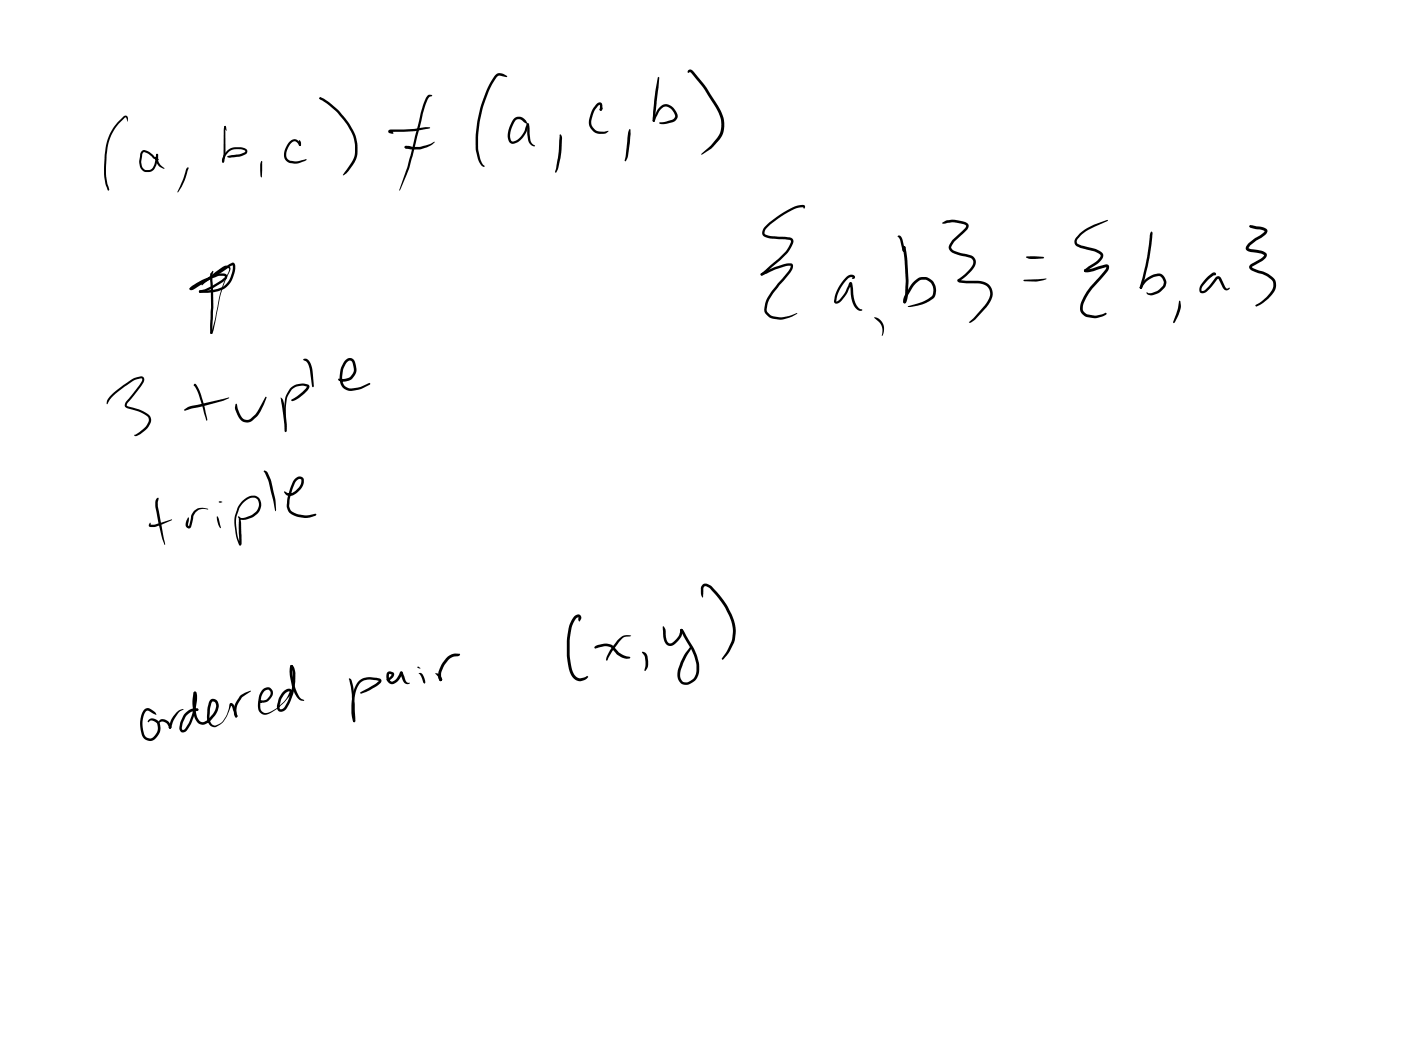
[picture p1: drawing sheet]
<svg xmlns="http://www.w3.org/2000/svg" width="108mm" height="81mm" viewBox="0 0 108 81" stroke-linecap="round" stroke-linejoin="round" font-family="sans-serif">
<g fill="#000">
<path d="M9.1 9.4l.5-.5 .2 .1 .1 .4-.2-.4-.4 .4a3.9 3.9 0 0 0-1.1 2.8 4.4 4.4 0 0 0 .2 2.4v.1h-.1l-.1-.3a5.6 5.6 0 0 1-.1-2.5 4 4 0 0 1 1-2.5zM12 11.9h.2v.6l.4 .5-.3-.2-.2-.2zM10.9 11.6h.2l.3 .1 .8 .6h-.2l-.6-.5-.3-.1-.2 .8 .1 .4 .2 .2h.3l.3-.2 .1-.3 .1-.6a.1 .1 0 0 1 .1-.1 .1 .1 0 0 1 .1 .1l-.1 .1a.99 .99 0 0 1-.6 1.2l-.4-.1a.8 .8 0 0 1-.4-.8l.1-.5zM14.4 12.9l.1 .1-.3 .9-.5 .9zM17.5 11.6l.4-.2 .6-.1 .4 .2 .2 .2-.2 .2-.4 .1-1 .1v-.1l1-.1 .4-.2-.4-.2-.6 .1-.5 .4-.2 .5a.27 .27 0 0 1 0-.4zM17.3 9.8v-.1l.1 .1h-.1zM17.3 9.7l.1 .1v2.1l-.1 .6h-.1h-.1l.1-.6zM17.3 9.8h.1l.1 .3zM20.1 12.4h.1l-.1 1.3-.1-.6zM22.3 10.9l.3-.2 .3 .1a.27 .27 0 0 1 .2 .5l-.3-.4h-.2l-.4 .4-.1 .6a.56 .56 0 0 0 .7 .5l.8-.1a1.45 1.45 0 0 1-1.4 .2 .89 .89 0 0 1-.1-1.3zM23 10.8h.1l.1 .2-.1 .2h-.1zM24.7 7.5l.1 .1h-.1h-.1z"/>
<path d="M24.6 7.5h.1a5.6 5.6 0 0 1 2.8 3.6v.7l-.1 .5-.6 .9-.4 .3 .6-.9a2.85 2.85 0 0 0-.5-3.4 6.1 6.1 0 0 0-1.9-1.6zM24.6 7.5h.1l.1 .1h-.1zM30 10l1.9-.1 .9-.1h.3l-1.2 .3-1.8 .1v-.1l.2 .1v.1l-.3-.1zM31.2 11.3h.2a2.41 2.41 0 0 0 1.5-.1l.5-.3 .1 .1a2.32 2.32 0 0 1-2.2 .4zM31.2 11.3h.2l-.1 .1h-.1zM31.2 11.3l.3-.1 .2 .1-.4 .1zM33 7.4l.1-.1 .2 .1-.3 .2-.2 .5-1.3 4.8-.7 1.8 .6-1.8 1.2-4.8zM38.2 5.8l.3-.2 .6 .3-.6-.1-.2 .1a9.1 9.1 0 0 0-1.4 5.7l.3 1.1a.1 .1 0 0 1 .1 0 .1 .1 0 0 1-.1 .1 .1 .1 0 0 1-.1 0l-.2-.4-.2-.8a9.4 9.4 0 0 1 1.5-5.8zM39.6 9.1a.62 .62 0 0 1 .9 .2l.1 .2-.5-.3a.39 .39 0 0 0-.5 .3 1.32 1.32 0 0 0-.2 1.4h.2a1.47 1.47 0 0 0 .9-1.1l.1-.3h.1v.4a1.25 1.25 0 0 1-1.4 1.1 1.66 1.66 0 0 1 .3-1.9zM40.6 9.5h.1v.2h-.1zM40.6 9.5l.2 .1 .1 1.3 .3 .3a.17 .17 0 0 1-.2 .1 .17 .17 0 0 1-.1-.2l-.2-.3zM43.1 10.4h.1l.1 .2v1.1l-.3 1.3-.2 .3v-.1l.3-1.5z"/>
<path d="M46 8l.2-.1 .2 .1v.4l-.1 .1-.1-.1v-.3a1.9 1.9 0 0 0-.6 1.3v.1a.78 .78 0 0 0 .6 .6h.7l-.2 .2h-.5a.99 .99 0 0 1-.7-1.5zM46.3 8.3h.1l-.1 .2-.1-.1zM48.5 10h.1l-.1 .9-.1 1.2-.2 .3h-.1zM50.8 8.3a.86 .86 0 0 1 .9-.1 .86 .86 0 0 1 .5 .7 .54 .54 0 0 1-.5 .5l-.3 .1a.51 .51 0 0 1-.6 0l1-.3 .2-.2-.1-.4-.4-.4a.57 .57 0 0 0-.7 .5l-.4 .6-.1 .1 .1-.4zM50.3 9.2l.2 .1-.1 .1-.1-.1zM50.7 6h.1l-.1 .8-.2 2.5-.1 .1-.1-.1v-.7zM53 5.4h.2l.2 .1 1 1.1 .8 1.3a2.61 2.61 0 0 1 .5 2.3l-.1 .3a3.5 3.5 0 0 1-1.5 1.4l1.2-1.3a2.07 2.07 0 0 0-.2-2.4l-1.1-1.7-.8-.9h-.2zM58.9 17.5a5.2 5.2 0 0 1 3-1.7l.1 .2v.1l-.1-.1a2.58 2.58 0 0 0-1.7 .7l-1.1 .9-.2 .4 .5 .2 1.2 .1a.48 .48 0 0 1 .5 .2 1.43 1.43 0 0 1-.6 1.2l-1.6 1.4-.3 .1v-.1l1.2-1a3.1 3.1 0 0 0 1.1-1.4v-.2h-.1l-1.4-.1-.5-.2-.2-.3zM69.1 18.2h.1a.3 .3 0 0 1 .4 .3l.2 .8-.1 .1-.2-.1-.2-.8zM69.6 19l.2 .1-.1 .3a.22 .22 0 0 1-.2-.2 .22 .22 0 0 1 .1-.2zM69.6 19h.2l.1 .9 .1 1.8v1a.66 .66 0 0 1-.3 .7l-.1-.1 .1-.1h-.1l.1-.5 .1-1.1zM72.6 17.1l.3-.1 .5-.1 .9 .2 .3 .1a.39 .39 0 0 1-.2 .6l-.9 .8-.2 .5 .3 .3 1.2 .3a.67 .67 0 0 1 .1 1.2l-1 .8v-.1h1a1.8 1.8 0 0 1 1.2 .3 1.08 1.08 0 0 1 .1 1.6l-1 1.1-.4 .2h-.1l1.2-1.3a1.05 1.05 0 0 0 .3-1.3l-.3-.2a2.75 2.75 0 0 0-1.4-.2h-.5a.17 .17 0 0 1-.2-.2 .17 .17 0 0 1 .1-.2l.5-.3a1.5 1.5 0 0 0 .6-.9l-.1-.2-.1-.1-1.2-.3a.56 .56 0 0 1-.5-.5 .56 .56 0 0 1 .3-.6l1-.9v-.2l-.9-.3-.9 .1z"/>
<path d="M79 19.8l.8-.1 .7 .2-1.1 .1zM83.2 18l1.1-.7 1.1-.3-1 .5a2.24 2.24 0 0 0-1.4 1.1v.2l.3 .1 1.2 .3 .4 .2 .1 .2a.98 .98 0 0 1-.7 .9l-.6 .4h-.1l-.1-.1 .3-.2a1.95 1.95 0 0 0 1-.8v-.2l-.4-.2-1.1-.3-.4-.2a.48 .48 0 0 1 .1-.7zM88.7 17.9h.1v.1l-.2 1.8-.4 1.7-.3 .8-.1-.2 .5-1.7zM96.3 17.4h.1v.1h-.1zM96.3 17.4l.9 .1 .4 .2a.3 .3 0 0 1-.1 .4l-1.1 .8-.2 .2 1 .2a.38 .38 0 0 1 .4 .3 .38 .38 0 0 1-.3 .5l-.8 .5 .3 .2a2.19 2.19 0 0 1 1.5 .8v.3a1.05 1.05 0 0 1-.3 .8l-.8 .8-.4 .1h-.1a3.2 3.2 0 0 0 1.4-1.4l-.1-.6a3.3 3.3 0 0 0-1.5-.7l-.2-.2v-.3l.8-.5 .3-.2-.2-.2-.9-.1a.33 .33 0 0 1-.3-.2 .33 .33 0 0 1 .2-.4l1.3-1-1.2-.3zM8.6 30.4l1.6-1.2 .8-.2 .1 .2-.1 .3-1.2 1.7 1 .4a1.06 1.06 0 0 1 .8 .7v.3a1.82 1.82 0 0 1-1 1l-.3-.1 .8-.5 .3-.5a.52 .52 0 0 0-.4-.7l-1.1-.3a.3 .3 0 0 1-.3-.2 .3 .3 0 0 1 .1-.4l1-1.2 .2-.4v-.1l-.6 .1-1.1 .8a2.63 2.63 0 0 0-.9 1v-.3zM12.1 38.4a.22 .22 0 0 1 .1 .3l.5 3.3-.3-.7-.4-2.2v-.4zM14.2 31.6l.5-.3 3-.6-.5 .2-1.5 .4-1.5 .4zM14.9 39.4l.5-.3 .6 .1-.6 .1-.3 .2-.2 .3-.2 .8-.2 .1-.2-.2 .1-.4 .1-.2v.6h.1l.1-.8zM14.6 22.2h.2h-.1l3-1.9a.28 .28 0 0 1 .4 0 .28 .28 0 0 1 0 .4v.1a1.82 1.82 0 0 1-1.7 1.7l-1 .1-.1-.1 .1-.1 1.1-.1a1.67 1.67 0 0 0 1.4-1.9l-2.9 1.9a.17 .17 0 0 1-.2 .1 .17 .17 0 0 1-.2-.2zM15 29.6a1.41 1.41 0 0 1 .6 1.1l.4 1.7h-.1a9.2 9.2 0 0 0-.9-2.7h.1h-.2zM15.3 22.4h.2v.1h-.2z"/>
<path d="M15.7 21.7l.5-.4 .5-.2h.6l.2 .1v.2l-.4 .4a3.6 3.6 0 0 1-1.7 .8l-.1-.1 .1-.1a4.4 4.4 0 0 0 1.8-.9l.1-.2h-.5l-.6 .2-.6 .5-.1-.1zM14.7 22.1l1.5-.8 .9-.7a.34 .34 0 0 1 .4-.2 .34 .34 0 0 1 .2 .5l-.7 1.8-.5 2.6-.2 .4h-.1l.3-1 .4-2 .8-2h-.4l-1 .8-1.6 .9-.1-.1zM16.2 25.6h.1v.1h-.1zM16.4 20.9v.3v2.5v2h-.1l-.1-.1 .1-1.9-.1-2.5zM16.7 39.8l.2 .2 .1 .7a1.06 1.06 0 0 1-.3-.9zM18.2 31.1l.1 .4a.87 .87 0 0 0 .7 .9l.3-.1 .4-.4 .8-1.3-.4 1.1a2.13 2.13 0 0 1-.9 .8 .83 .83 0 0 1-1-.7l-.1-.4zM18.6 38.6a.87 .87 0 0 1 1.4-.2 .94 .94 0 0 1-.2 1.2 1.73 1.73 0 0 1-1.1 .5l-.2-.1-.2-.2 .6 .1 .5-.2 .3-.2a.76 .76 0 0 0 .1-1l-.2-.1a1.28 1.28 0 0 0-1.2 .8l-.2 .8a4.2 4.2 0 0 0 .3 1.9h-.1v-.8v-1.2l.2 .4v1.6a.12 .12 0 0 1-.1 .1 .12 .12 0 0 1-.1-.1 4.7 4.7 0 0 1-.3-2l.2-.8zM20.3 36.3h.1l.2 .1 .3 .7 .3 1.4v.9l-.5-2.3zM21.6 30.6l.2 .2 .2 .7 .1 1.2-.1 .6zM22.4 29.9a1.18 1.18 0 0 1 1.4-.2v.2l-.4 .4-.4 .4-.5 .2-.1-.1h.1l.8-.6 .4-.4-.4-.1a1.02 1.02 0 0 0-.9 .4l-.3 .5-.1 .5 .1 2.1-.1 .1-.1-.1v-1.7a2.06 2.06 0 0 1 .5-1.6zM22.7 36.9l.4-.2 .3 .2v.5l-.3 .4a.87 .87 0 0 1-.9 .4l-.2-.1-.1-.2 .3 .1h.3l.6-.5 .1-.5-.1-.1-.2 .1a3.3 3.3 0 0 0-.6 2.2l.3 .3a2.12 2.12 0 0 0 1.7 .1l.1 .1a1.86 1.86 0 0 1-2.1-.2 2.01 2.01 0 0 1 .1-1.9zM23.4 27.7a.52 .52 0 0 1 .6 .5l.2 1.6h-.1l-.3-1.6-.2-.3-.3-.2z"/>
<path d="M26.6 27.8l.2-.2h.3a1 1 0 0 1 .2 1.3 1 1 0 0 1-1.2 .4v-.1h.4l.4-.1 .2-.3a.96 .96 0 0 0 0-1h-.3a1.62 1.62 0 0 0-.2 2l.5 .1a2.91 2.91 0 0 0 1.4-.4v.1a2.88 2.88 0 0 1-1.5 .5 .98 .98 0 0 1-.8-1.4l.1-.4zM58.6 21.1l1-.5 .9-.3a.42 .42 0 0 1 .6 .2l-.1 .4-.6 .7a4.2 4.2 0 0 0-1.3 2.2v.3l.4 .2a2.33 2.33 0 0 0 1.9-.2v.1a2.12 2.12 0 0 1-2.1 .3l-.3-.3-.1-.4a3.2 3.2 0 0 1 1-2l.9-.9 .1-.4-1.1 .3-1.1 .4h-.1zM65.2 21.3l.4-.1a.17 .17 0 0 1 .3 .1 .17 .17 0 0 1-.2 .2l-.1-.1h.1h-.1a2.62 2.62 0 0 0-1.2 1.8l.3-.1 .3-.4 .5-.9 .1-.1 .1 .1a3.8 3.8 0 0 0 .3 1.7l.3 .3a.09 .09 0 0 1 .1 .1 .09 .09 0 0 1-.1 .1 .09 .09 0 0 1-.1-.1 1.33 1.33 0 0 1-.6-1.2l-.1-.8h.1l-.3 .7a1.4 1.4 0 0 1-.8 .8h-.2v-.2a3.1 3.1 0 0 1 .9-1.9zM67.4 24.4l.3 .1 .2 .2a.93 .93 0 0 1 .1 1.2l-.1-.1a1.04 1.04 0 0 0-.4-1.2zM70.4 21.7a.96 .96 0 0 1 1.5 .1 1.01 1.01 0 0 1 0 1.2 3.3 3.3 0 0 1-1.9 .6 5.1 5.1 0 0 0 1.8-.8l.1-.1a.98 .98 0 0 0-.2-.9l-.4-.2a.95 .95 0 0 0-1 .6l-.4 .7-.1 .3v.1l-.1 .1a.52 .52 0 0 1 .1-.8zM78.9 21.6l1.7-.1-.8 .2h-.9zM83.6 20.8l1.6-.4a.27 .27 0 0 1 .3 .1 .27 .27 0 0 1-.1 .4l-.3 .3a5.8 5.8 0 0 0-1.7 2.4l.1 .4 .3 .2 .6 .1 .8-.2 .1 .1-.3 .1-.5 .2-.7-.1a.78 .78 0 0 1-.5-1.1 10 10 0 0 1 1.7-2.3l.2-.4-.8 .2a.83 .83 0 0 1-.9 .1zM88.2 21.6a1.11 1.11 0 0 1 1.4-.4l.1 .1a.67 .67 0 0 1 0 .9 1.46 1.46 0 0 1-1 .6l-.2-.1a.11 .11 0 0 1-.1 0 .11 .11 0 0 1 0-.2l.3 .1 .5-.2 .4-.4 .1-.3-.2-.4h-.2h-.4a1.47 1.47 0 0 0-.9 .9l-.1 .1-.1-.1zM87.8 22.1h.1l.1 .1-.1 .1zM90.8 23.2h.1l.1 .6-.3 .6-.3 .5v-.1l.3-1zM93 21.3l.3-.2a.16 .16 0 0 1 .3-.1 .16 .16 0 0 1 0 .2h-.1v-.1l.1 .1-.3 .2a1.69 1.69 0 0 0-.7 .9v.1a3.1 3.1 0 0 0 1.2-1.1h.1l.2 .1 .4 .8h.2a.26 .26 0 0 1-.2 .2 .26 .26 0 0 1-.3-.2l-.3-.7-.2 .1a1.68 1.68 0 0 1-1 1 .38 .38 0 0 1-.3-.3 .38 .38 0 0 1 .2-.4zM11.5 40.3l.1 .2 1.7-.4-1.4 .5h-.4z"/>
<path d="M11.1 54.7l.4-.1a.81 .81 0 0 1 .5 .5l-.6-.3h-.1a1.78 1.78 0 0 0 0 2l.3 .1 .2-.1a.95 .95 0 0 0 .3-1l-.4-.3-.3 .2a.28 .28 0 0 1 .4-.3l.5 .2a1.08 1.08 0 0 1-.4 1.3 .64 .64 0 0 1-1-.4 2.14 2.14 0 0 1 .2-1.8zM12.3 55.5l.3-.1a.69 .69 0 0 1 .6 .7h-.2v-.1l-.1-.2-.2-.2h-.2l-.3 .1zM13.6 54.9l.2-.2 .3-.1-.3 .3-.3 .4-.3 .8-.1 .1-.1-.2a2.12 2.12 0 0 1 .6-1.1zM15 54.7l.2-.1 .1 .1-.1 .1zM14.9 53.3h.2v.2a2.5 2.5 0 0 0 .3 2.1h.2l.3-.1 .5-.5 .3-.6-.1-.2-.1-.1h-.1l-.1 .1-.1 .8a.63 .63 0 0 0 .4 .9l.5-.2a2.37 2.37 0 0 0 .6-1.4 .23 .23 0 0 1 .3-.1 .23 .23 0 0 1 .1 .3l.2 .7-.2 .1-.3-1-.6 1.3-.3 .2-.4 .2a.79 .79 0 0 1-.5-1.1l.1-.8a.42 .42 0 0 1 .5-.2 .42 .42 0 0 1 .3 .6l-.2 .5-.4 .5a.72 .72 0 0 1-.9 .3 .72 .72 0 0 1-.5-.7 3.2 3.2 0 0 1 0-1.8zM15 53.3a.27 .27 0 0 1 .2 .4 3.6 3.6 0 0 1-1 2.7 .31 .31 0 0 1-.3-.1 .31 .31 0 0 1-.1-.3 1.65 1.65 0 0 1 .8-1.3l.4-.1a.19 .19 0 0 1 .2 0 .19 .19 0 0 1 .1 .2h-.1a.91 .91 0 0 0-1 .6l-.2 .7 .1 .2 .1-.1a4.1 4.1 0 0 0 .8-2.6zM18.5 53.6l.8-.4-.7 .6a1.38 1.38 0 0 0-.3 1.3v.2h-.2a1.26 1.26 0 0 1 .4-1.6zM18.2 55.1h.1l-.1 .2h-.1zM20.2 53.1l.5-.1 .2 .1a.75 .75 0 0 1-.8 1v-.1l.1 .1h-.2a.15 .15 0 0 1 .1-.2 .15 .15 0 0 1 .2 .1 .5 .5 0 0 0 .5-.3 .5 .5 0 0 0-.1-.5l-.1-.1a.72 .72 0 0 0-.5 .8v.3a.53 .53 0 0 0 .1 .7 .53 .53 0 0 0 .7-.1 2.69 2.69 0 0 0 1.4-1.5l-.3 .1-.3 .5-.1 .7h.1l.2-.1a4.1 4.1 0 0 0 .6-2.7l-.1-.5h.1l.2 .2a4.3 4.3 0 0 1-.7 3.2 .38 .38 0 0 1-.5 .1 .38 .38 0 0 1-.2-.5 1.39 1.39 0 0 1 .9-1.2h.2l.1 .2-.4 .6a3.3 3.3 0 0 1-1.7 1.2 .71 .71 0 0 1-.5-1l.1-.6zM22.4 51.3h.1l.1 .1a3.7 3.7 0 0 0 .3 1.9l.2 .5 .3 .2h-.3a1.38 1.38 0 0 1-.6-1.1 3 3 0 0 1-.2-1.5zM26.9 52.3h.1l.1 .2 .2 .9 .1 1.9v.3l-.1 .1-.1-.1-.1-2.2zM27.7 52.5l.2-.2 .4-.1 .9 .1a.2 .2 0 0 1 .2 .1 .2 .2 0 0 1-.1 .2l-.8 .6-.7 .3v-.2l1.4-.8-.7-.1h-.5a1.19 1.19 0 0 0-.6 1.1 4.5 4.5 0 0 0 0 2l-.1 .2a3.7 3.7 0 0 1 0-2.6z"/>
<path d="M29.9 51.8h.3a.25 .25 0 0 1 .2 .2 .25 .25 0 0 1-.2 .2l-.2 .2h-.2l.4-.5h-.2v.4l.1 .2h.2l.3-.2 .3-.5h.1l-.1 .3-.3 .4-.3 .2h-.3a.67 .67 0 0 1-.1-.9zM30.8 51.8h.2l.3 .7 .3 .2h-.3l-.2-.1zM32.3 51.9a.33 .33 0 0 1 .4 .3l.1 .4-.1 .1zM33.5 51.9h.1a.42 .42 0 0 1 .4 .3l.1 .2-.1 .1zM34.4 50.7l.1-.1a1.01 1.01 0 0 1 .8-.2h.1v.1l-.3 .1a1.57 1.57 0 0 0-1.1 1.7v.2a.81 .81 0 0 1-.1-1.1zM33.9 52.3h.1v.2h-.1zM44.3 47.5l.3-.2 .2 .2v.2l-.2 .2v-.3h-.2a3.3 3.3 0 0 0-.5 2.4 3.7 3.7 0 0 0 .4 2l.4 .3 .6-.2a.25 .25 0 0 1-.3 .3l-.2 .1a1 1 0 0 1-1-1.1 5.6 5.6 0 0 1 .4-3.8zM45.8 49.8l.8-.2 .5 .1 .6 .6 .9 .4a1.03 1.03 0 0 1-1.1-.3l-.5-.5-.4-.1-.7 .2-.1-.1zM47.6 49.3a.87 .87 0 0 1 1-.3h-.1a.88 .88 0 0 0-.9 .6l-.8 1.3-.1-.2 .2-.5zM49.5 50.3v-.1l.2 .1 .2 .2a1.36 1.36 0 0 1-.2 1.2h-.1l.1-.5v-.6zM51.1 48.3h.1l.1 .2 .1 .8 .2 .3 .2-.1 .3-.2 .3-.6a.15 .15 0 0 1 0-.2 .15 .15 0 0 1 .2 0v.3l-.2 .5a.75 .75 0 0 1-1 .4l-.2-.4zM52.5 48.5h.1v.1h-.2z"/>
<path d="M52.4 48.5h.2l.1 .1 .7 1.2a2.32 2.32 0 0 1 .2 2.6 .75 .75 0 0 1-1.3-.1h-.1a1.81 1.81 0 0 1 .2-1.3l.4-.7 .4-.5 .1 .1a4.9 4.9 0 0 0-.9 2.1l.1 .3 .1 .2a.87 .87 0 0 0 1.1-.9 3.4 3.4 0 0 0-.5-1.6l-.8-1.4zM54.2 45a.62 .62 0 0 1 .7 .3 5.4 5.4 0 0 1 1.8 3.5 3.2 3.2 0 0 1-1 2l-.1-.1a3.1 3.1 0 0 0 .9-2.1 5.3 5.3 0 0 0-2.1-3.4h-.1l-.1 .1-.1 .7-.1-.2v-.5z"/>
<circle cx="69.7" cy="19.1" r=".11"/>
<circle cx="83.6" cy="20.9" r=".11"/>
<circle cx="13.1" cy="56.1" r=".1"/>
<circle cx="15" cy="53.4" r=".1"/>
<circle cx="22.5" cy="51.3" r=".11"/>
</g>
<g fill="#000">
<path d="M16.9 38.6l.1 .1h-.1z" fill-rule="evenodd"/>
<path d="M17 38.6l.1 .1h-.1z" fill-rule="evenodd"/>
<path d="M32.2 51.4v.1z" fill-rule="evenodd"/>
<path d="M32.2 51.4l.2 .1h-.2z" fill-rule="evenodd"/>
<circle cx="16.9" cy="38.7" r=".04"/>
<circle cx="32.2" cy="51.4" r=".04"/>
</g>
</svg>
